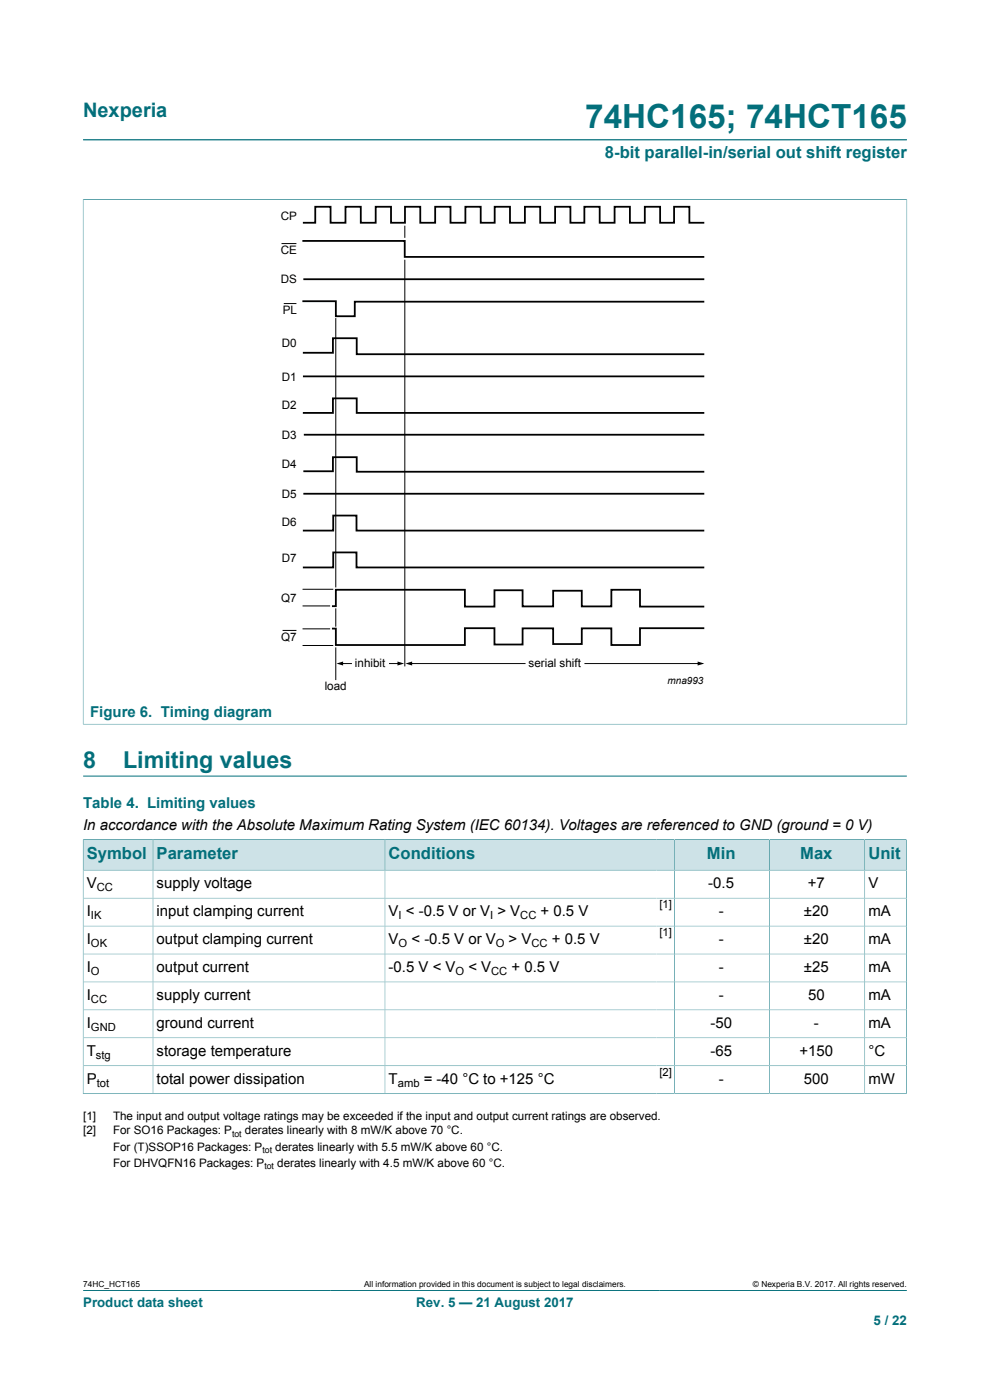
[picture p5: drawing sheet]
<svg xmlns="http://www.w3.org/2000/svg" width="210mm" height="297mm" viewBox="0 0 210 297" stroke-linecap="round" stroke-linejoin="round" font-family="sans-serif">
<defs><g id="words">
<text font-size="7.1" fill="#036f7b" x="124.1" y="27.2">74HC165; 74HCT165</text>
<g font-size="4.9" fill="#036f7b">
<text x="17.6" y="162.9">8</text>
<text x="26.1" y="162.9">Limiting values</text>
</g>
<text font-size="4.2" fill="#036f7b" x="17.6" y="24.8">Nexperia</text>
<g font-size="3.5" fill="#036f7b">
<text x="128.3" y="33.5">8-bit parallel-in/serial out shift register</text>
<text x="18.4" y="182.3">Symbol</text>
<text x="33.2" y="182.3">Parameter</text>
<text x="82.4" y="182.3">Conditions</text>
<text x="149.9" y="182.3">Min</text>
<text x="169.7" y="182.3">Max</text>
<text x="184.2" y="182.3">Unit</text>
</g>
<g font-size="3.2" fill="#036f7b">
<text x="19.1" y="152.1">Figure 6. Timing diagram</text>
<text x="17.6" y="171.5">Table 4. Limiting values</text>
</g>
<g font-size="3.2">
<text x="17.6" y="176">In accordance with the Absolute Maximum Rating System (IEC 60134). Voltages are referenced to GND (ground = 0 V)</text>
<text x="18.4" y="188.4">V</text>
<text x="33.2" y="188.4">supply voltage</text>
<text x="150.2" y="188.4">-0.5</text>
<text x="171.4" y="188.4">+7</text>
<text x="184.2" y="188.4">V</text>
<text x="18.4" y="194.3">I</text>
<text x="33.2" y="194.3">input clamping current</text>
<text x="82.4" y="194.3">V &lt; -0.5 V or V &gt; V</text>
<text x="114.7" y="194.3">+ 0.5 V</text>
<text x="152.5" y="194.3">-</text>
<text x="170.5" y="194.3">±20</text>
<text x="184.2" y="194.3">mA</text>
<text x="18.4" y="200.2">I</text>
<text x="33.2" y="200.2">output clamping current</text>
<text x="82.4" y="200.2">V</text>
<text x="87.3" y="200.2">&lt; -0.5 V or V</text>
<text x="107.9" y="200.2">&gt; V</text>
<text x="117.1" y="200.2">+ 0.5 V</text>
<text x="152.5" y="200.2">-</text>
<text x="170.5" y="200.2">±20</text>
<text x="184.2" y="200.2">mA</text>
<text x="18.4" y="206.2">I</text>
<text x="33.2" y="206.2">output current</text>
<text x="82.4" y="206.2">-0.5 V &lt; V</text>
<text x="99.4" y="206.2">&lt; V</text>
<text x="108.5" y="206.2">+ 0.5 V</text>
<text x="152.5" y="206.2">-</text>
<text x="170.5" y="206.2">±25</text>
<text x="184.2" y="206.2">mA</text>
<text x="18.4" y="212.1">I</text>
<text x="33.2" y="212.1">supply current</text>
<text x="152.5" y="212.1">-</text>
<text x="171.4" y="212.1">50</text>
<text x="184.2" y="212.1">mA</text>
<text x="18.4" y="218">I</text>
<text x="33.2" y="218">ground current</text>
<text x="150.7" y="218">-50</text>
<text x="172.6" y="218">-</text>
<text x="184.2" y="218">mA</text>
<text x="18.4" y="224">T</text>
<text x="33.2" y="224">storage temperature</text>
<text x="150.7" y="224">-65</text>
<text x="169.6" y="224">+150</text>
<text x="184.2" y="224">°C</text>
<text x="18.4" y="229.9">P</text>
<text x="33.2" y="229.9">total power dissipation</text>
<text x="82.4" y="229.9">T</text>
<text x="89.9" y="229.9">= -40 °C to +125 °C</text>
<text x="152.5" y="229.9">-</text>
<text x="170.5" y="229.9">500</text>
<text x="184.2" y="229.9">mW</text>
</g>
<g font-size="2.8" fill="#036f7b">
<text x="17.6" y="277.3">Product data sheet</text>
<text x="88.3" y="277.3">Rev. 5 — 21 August 2017</text>
<text x="185.3" y="281">5 / 22</text>
</g>
<g font-size="2.5">
<text x="59.5" y="46.7">CP</text>
<text x="59.5" y="53.8">CE</text>
<text x="59.5" y="60.1">DS</text>
<text x="60" y="66.6">PL</text>
<text x="59.8" y="73.7">D0</text>
<text x="59.8" y="80.8">D1</text>
<text x="59.8" y="86.8">D2</text>
<text x="59.8" y="93.1">D3</text>
<text x="59.8" y="99.4">D4</text>
<text x="59.8" y="105.7">D5</text>
<text x="59.8" y="111.5">D6</text>
<text x="59.8" y="119.3">D7</text>
<text x="59.7" y="127.6">Q7</text>
<text x="59.7" y="136">Q7</text>
<text x="75.3" y="141.5">inhibit</text>
<text x="112.1" y="141.5">serial shift</text>
<text x="68.9" y="146.3">load</text>
<text x="17.6" y="237.7">[1]</text>
<text x="24" y="237.7">The input and output voltage ratings may be exceeded if the input and output current ratings are observed.</text>
<text x="17.6" y="240.6">[2]</text>
<text x="24" y="240.6">For SO16 Packages: P</text>
<text x="24" y="244.1">For (T)SSOP16 Packages: P</text>
<text x="52" y="240.6">derates linearly with 8 mW/K above 70 °C.</text>
<text x="58.4" y="244.1">derates linearly with 5.5 mW/K above 60 °C.</text>
<text x="24" y="247.5">For DHVQFN16 Packages: P</text>
<text x="58.8" y="247.5">derates linearly with 4.5 mW/K above 60 °C.</text>
</g>
<g font-size="2.4">
<text x="20.5" y="189">CC</text>
<text x="19.3" y="194.9">IK</text>
<text x="84.6" y="194.9">I</text>
<text x="104" y="194.9">I</text>
<text x="110.4" y="194.9">CC</text>
<text x="139.9" y="192.7">[1]</text>
<text x="19.3" y="200.9">OK</text>
<text x="84.6" y="200.9">O</text>
<text x="105.2" y="200.9">O</text>
<text x="112.7" y="200.9">CC</text>
<text x="139.9" y="198.6">[1]</text>
<text x="19.3" y="206.8">O</text>
<text x="96.6" y="206.8">O</text>
<text x="104.2" y="206.8">CC</text>
<text x="19.3" y="212.7">CC</text>
<text x="19.3" y="218.6">GND</text>
<text x="20.4" y="224.6">stg</text>
<text x="20.5" y="230.5">tot</text>
<text x="84.4" y="230.5">amb</text>
<text x="139.9" y="228.2">[2]</text>
</g>
<text font-size="2.1" x="141.6" y="145">mna993</text>
<g font-size="1.9">
<text x="49.2" y="241.1">tot</text>
<text x="55.7" y="244.6">tot</text>
<text x="56.1" y="248">tot</text>
</g>
<g font-size="1.8">
<text x="17.6" y="273.1">74HC_HCT165</text>
<text x="77.2" y="273.1">All information provided in this document is subject to legal disclaimers.</text>
<text x="159.7" y="273.1">© Nexperia B.V. 2017. All rights reserved.</text>
</g>
</g></defs>
<path d="M17.6 29.7h174.8M17.6 42.3h174.8M17.6 42.3v111.4M192.4 42.3v111.4M17.6 153.6h174.8M17.6 164.6h174.8M17.6 273.8h174.8" fill="none" stroke="#036f7b" stroke-width=".21"/>
<g fill="none" stroke="#000" stroke-width=".21">
<path d="M59.7 51.7h3.2M85.9 47.9v2.6M85.9 55.1v86.3M60.2 64.4h2.7M71.2 67.5v57.1M59.9 133.7h3M64.2 125h6.5M64.2 128.5h5.8M64.2 136.9h6.5M64.2 133.4h5.8M71.2 129.1v3.9M71.2 137.3v7"/>
<path d="M72.5 140.8h2M82.6 140.8h2M87.1 140.8h24.3M124.1 140.8h24.2"/>
</g>
<path d="M71.4 140.8l1.4-.5v.9zM84.3 140.3l1.4 .5-1.4 .4zM86 140.8l1.4-.5v.9zM148 140.3l1.4 .5-1.4 .4z" fill="#000"/>
<g fill="none" stroke="#000" stroke-width=".38">
<path d="M64.1 51.1h21.8v3.4h63.5M64.2 47.3h2.7v-3.4h3.2v3.4h3.2v-3.4h3.2v3.4h3.2v-3.4h3.2v3.4h3v-3.4h3.3v3.4h3.1v-3.4h3.3v3.4h3.1v-3.4h3.3v3.4h2.9v-3.4h3.3v3.4h3.1v-3.4h3.3v3.4h3.1v-3.4h3.3v3.4h3v-3.4h3.2v3.4h3.2v-3.4h3.2v3.4h3.2v-3.4h3.2v3.4h3v-3.4h3.2v3.4h3.2M64.3 59.2h85.1M64.1 63.9h7.1v3.2h4.1v-3.1h74.1M64.2 74.8h6.4v-3h5.1v3.3h73.7M64.3 79.8h85.1M64.2 87.6h6.4v-3.1h5.1v3.1h73.7M64.3 100h6.3v-3h5.1v3.1h73.7M64.4 92.2h85M64.2 112.6h6.5v-3.2h4.9v3.2h73.8M64.3 104.7h85.1M64.2 120.4h6.5v-3.2h4.9v3.2h73.8"/>
<path d="M70.4 128.6h.8v-3.5h27.4v3.6h6.3v-3.5h6v3.4h6.4v-3.3h6.1v3.3h6.3v-3.5h6.1v3.6h13.6M149.4 133.3h-13.6v3.5h-6.1v-3.5h-6.3v3.3h-6.1v-3.3h-6.4v3.4h-6v-3.4h-6.3v3.5h-27.4v-3.4h-.8"/>
</g>
<path d="M17.7 178.2h14.7v6.3h-14.7z" fill="#cde2e7"/>
<path d="M17.6 178v6.6h14.9v-6.5h-14.9" fill="none" stroke="#036f7b" stroke-width=".21"/>
<path d="M32.5 178.2h49.1v6.3h-49.1z" fill="#cde2e7"/>
<path d="M32.5 178.1h49.2v6.5h-49.2z" fill="none" stroke="#036f7b" stroke-width=".21"/>
<path d="M81.7 178.2h57.5v6.3h-57.5z" fill="#cde2e7"/>
<path d="M139.2 178.1h-57.5v6.5h57.5" fill="none" stroke="#036f7b" stroke-width=".21"/>
<path d="M139.2 178.2h3.8v6.3h-3.8z" fill="#cde2e7"/>
<path d="M139.2 178.1h3.9v6.5h-3.9" fill="none" stroke="#036f7b" stroke-width=".21"/>
<path d="M143.1 178.2h20.1v6.3h-20.1z" fill="#cde2e7"/>
<path d="M143.1 178.1h20.1v6.5h-20.1z" fill="none" stroke="#036f7b" stroke-width=".21"/>
<path d="M163.3 178.2h20.1v6.3h-20.1z" fill="#cde2e7"/>
<path d="M163.2 178.1h20.2v6.5h-20.2z" fill="none" stroke="#036f7b" stroke-width=".21"/>
<path d="M183.5 178.2h8.7v6.3h-8.7z" fill="#cde2e7"/>
<g fill="none" stroke="#036f7b" stroke-width=".21">
<path d="M192.3 178v54.1M192.3 178.1h-8.9v53.9M17.6 190.5h174.7M17.6 196.5h174.7M32.5 184.6v47.4M81.7 184.6v47.4M143.1 184.6v47.4M163.2 184.6v47.4M192.3 184.6h-174.7v47.5M17.6 202.4h174.7M17.6 208.3h174.7M17.6 214.2h174.7"/>
<path d="M17.6 232h174.7M17.6 220.2h174.7M17.6 226.1h174.7"/>
</g>
<use href="#words"/>
</svg>
